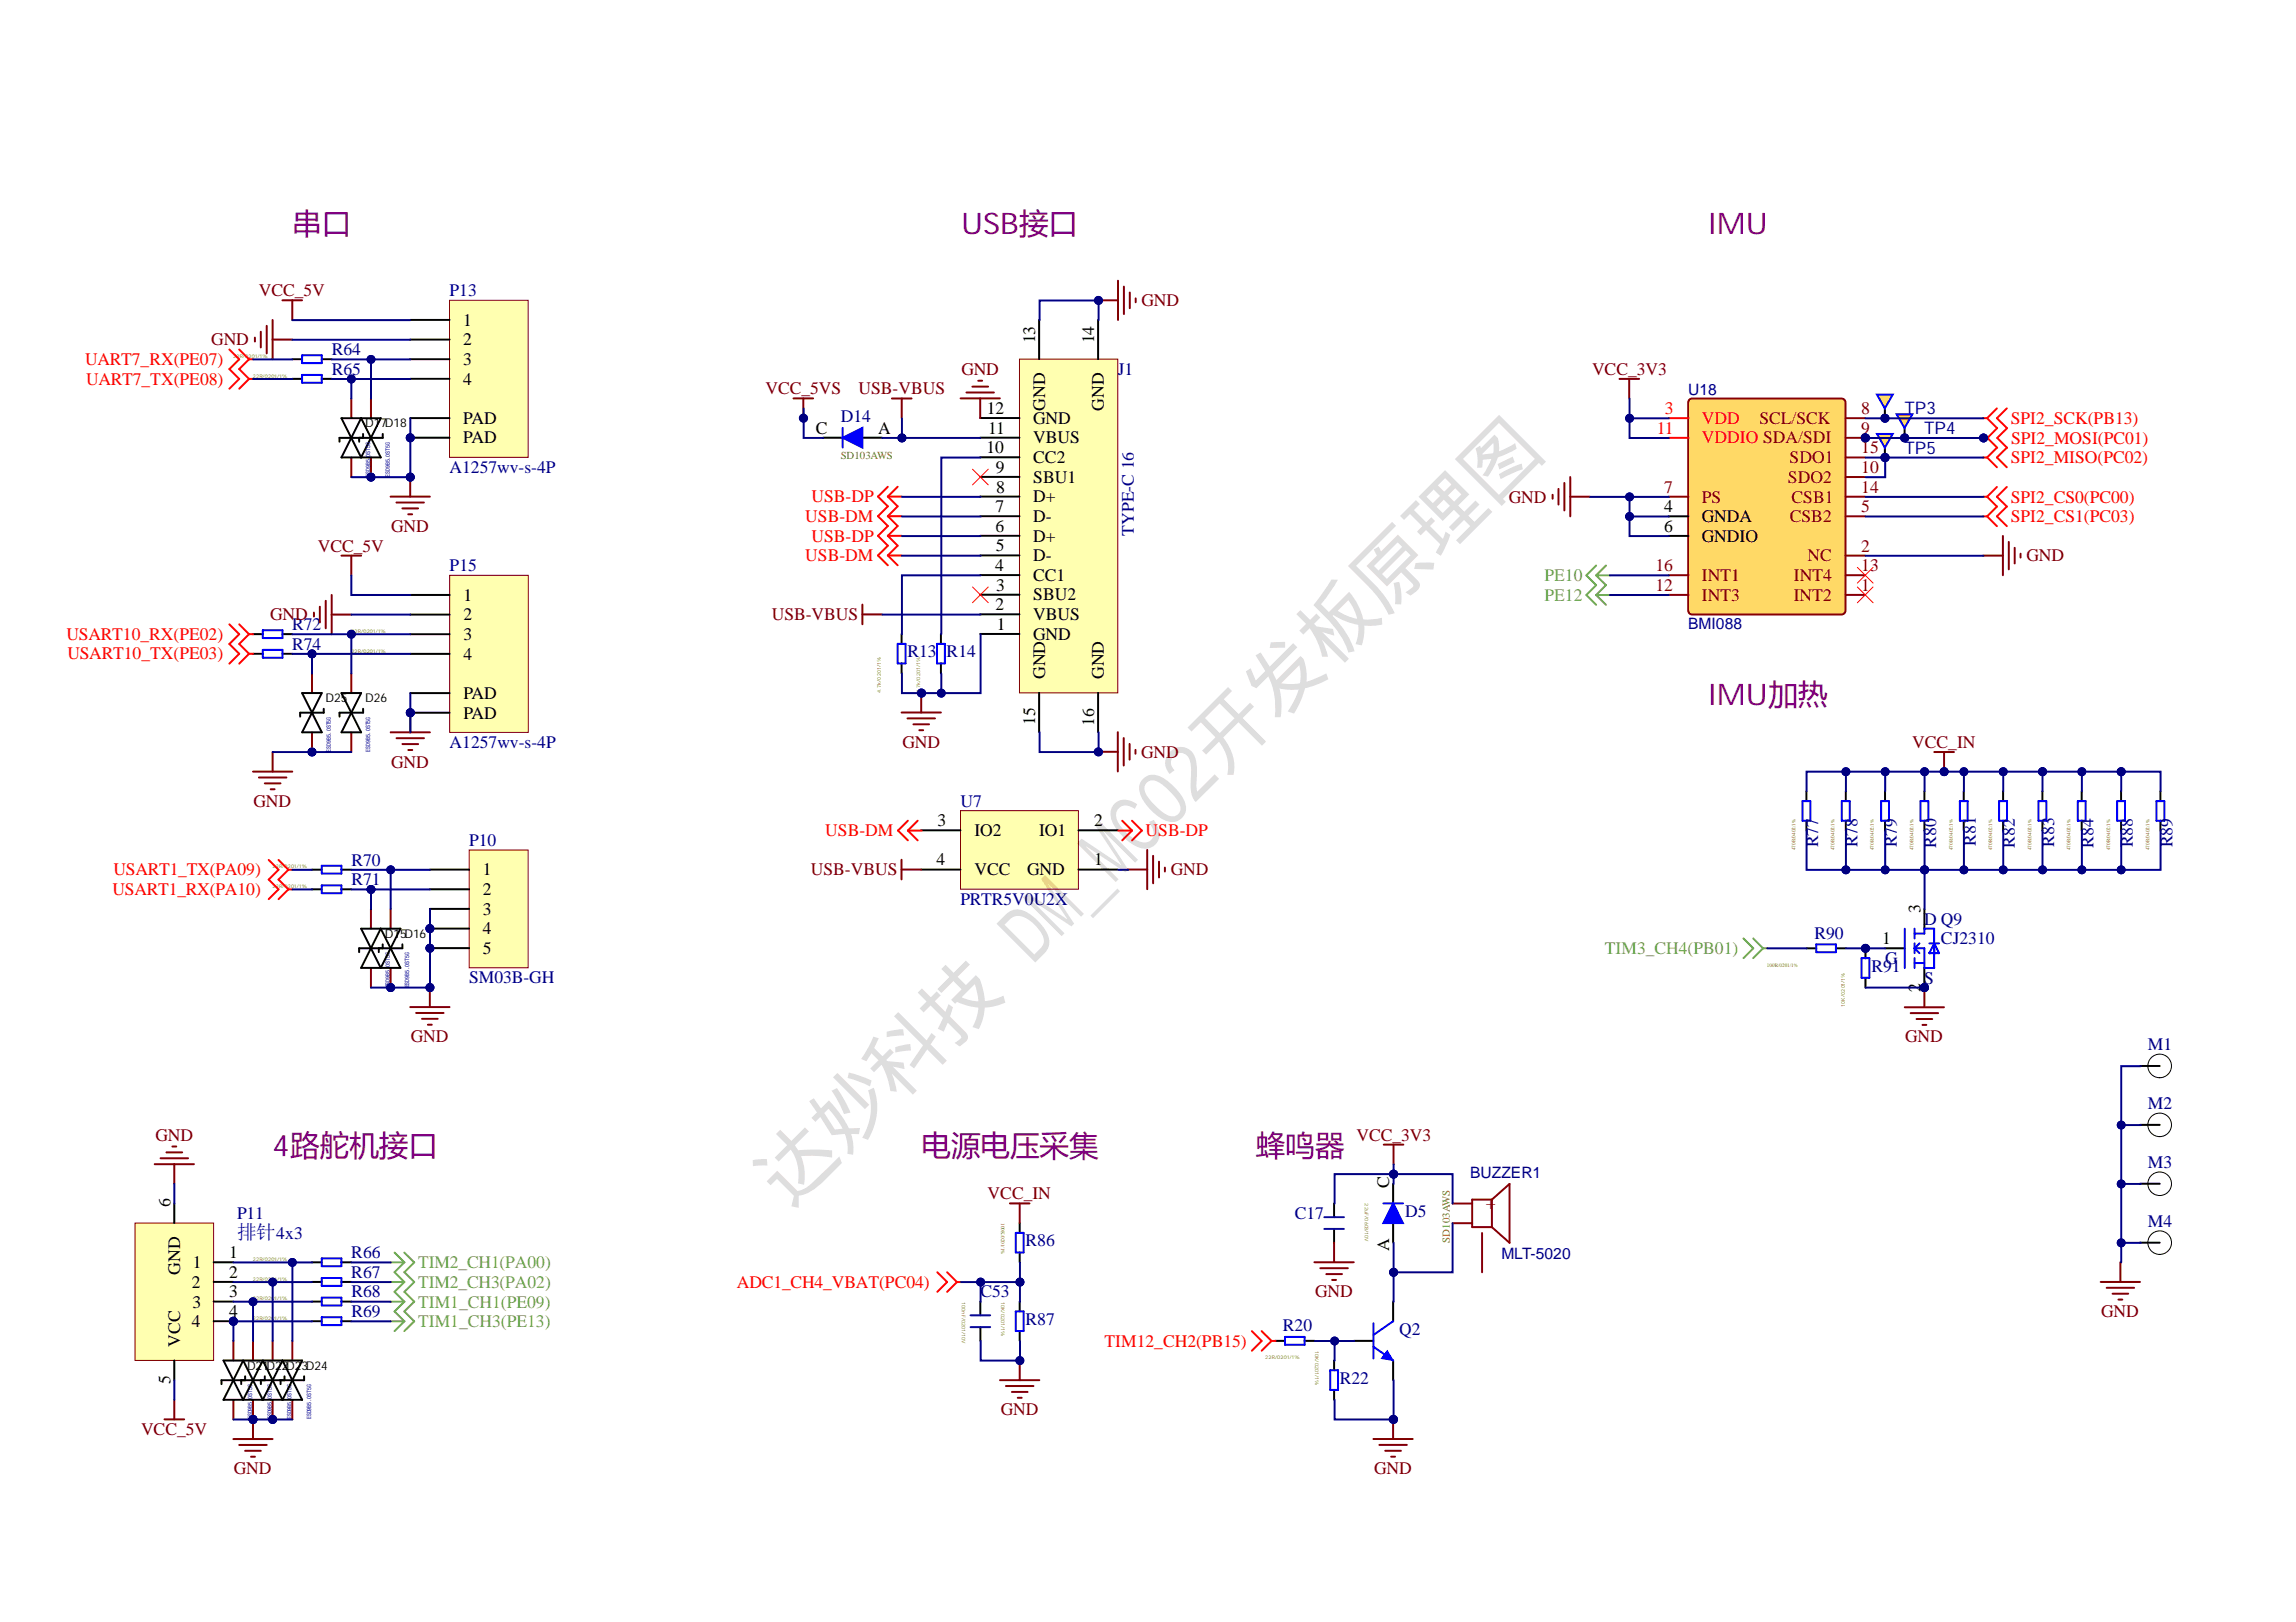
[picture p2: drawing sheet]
<svg xmlns="http://www.w3.org/2000/svg" width="297mm" height="210mm" viewBox="0 0 297 210" stroke-linecap="round" stroke-linejoin="round" font-family="sans-serif">
<defs><g id="words">
<text font-size="9.9" x="102.1" y="156.4" transform="rotate(-45 102.1 156.4)">达妙科技 DM_MC02开发板原理图</text>
<g font-size="3.8" fill="#800080">
<text x="37.8" y="30.2">串口</text>
<text x="124.3" y="30.2">USB接口</text>
<text x="221" y="30.2">IMU</text>
<text x="221" y="91.2">IMU加热</text>
<text x="35.3" y="149.7">4路舵机接口</text>
<text x="119.2" y="149.7">电源电压采集</text>
<text x="162.5" y="149.7">蜂鸣器</text>
</g>
<text font-size="2.5" fill="#000080" x="30.7" y="160.3">排针4x3</text>
<g font-size="2.3" fill="#800000">
<text x="33.5" y="38.4">VCC_5V</text>
<text x="147.7" y="39.6">GND</text>
<text x="27.3" y="44.7">GND</text>
<text x="99" y="51">VCC_5VS</text>
<text x="111.1" y="51">USB-VBUS</text>
<text x="124.4" y="48.5">GND</text>
<text x="206" y="48.5">VCC_3V3</text>
<text x="195.2" y="65">GND</text>
<text x="41.1" y="71.4">VCC_5V</text>
<text x="50.6" y="68.8">GND</text>
<text x="262.2" y="72.7">GND</text>
<text x="35" y="80.3">GND</text>
<text x="99.8" y="80.3">USB-VBUS</text>
<text x="50.6" y="99.3">GND</text>
<text x="116.8" y="96.8">GND</text>
<text x="147.6" y="98">GND</text>
<text x="247.4" y="96.8">VCC_IN</text>
<text x="32.8" y="104.4">GND</text>
<text x="104.9" y="113.3">USB-VBUS</text>
<text x="151.5" y="113.3">GND</text>
<text x="53.2" y="134.9">GND</text>
<text x="246.5" y="134.9">GND</text>
<text x="20.1" y="147.6">GND</text>
<text x="175.5" y="147.6">VCC_3V3</text>
<text x="127.8" y="155.2">VCC_IN</text>
<text x="170.2" y="167.9">GND</text>
<text x="271.9" y="170.5">GND</text>
<text x="18.2" y="185.7">VCC_5V</text>
<text x="129.5" y="183.2">GND</text>
<text x="30.3" y="190.8">GND</text>
<text x="177.8" y="190.8">GND</text>
</g>
<g font-size="2.3" fill="#000080">
<text x="58.2" y="38.4">P13</text>
<text x="42.9" y="46">R64</text>
<text x="42.9" y="48.5">R65</text>
<text x="144.6" y="48.5">J1</text>
<text x="108.8" y="54.6">D14</text>
<text x="58.2" y="61.2">A1257wv-s-4P</text>
<text x="146.7" y="69.3" transform="rotate(-90 146.7 69.3)">TYPE-C 16</text>
<text x="58.2" y="73.9">P15</text>
<text x="37.8" y="81.5">R72</text>
<text x="37.8" y="84.1">R74</text>
<text x="117.4" y="85.1">R13</text>
<text x="122.5" y="85.1">R14</text>
<text x="58.2" y="96.8">A1257wv-s-4P</text>
<text x="124.3" y="104.4">U7</text>
<text x="45.5" y="112">R70</text>
<text x="60.7" y="109.5">P10</text>
<text x="235.2" y="109.7" transform="rotate(-90 235.2 109.7)">R77</text>
<text x="240.3" y="109.7" transform="rotate(-90 240.3 109.7)">R78</text>
<text x="245.4" y="109.7" transform="rotate(-90 245.4 109.7)">R79</text>
<text x="250.5" y="109.7" transform="rotate(-90 250.5 109.7)">R80</text>
<text x="255.6" y="109.5" transform="rotate(-90 255.6 109.5)">R81</text>
<text x="260.7" y="109.7" transform="rotate(-90 260.7 109.7)">R82</text>
<text x="265.8" y="109.6" transform="rotate(-90 265.8 109.6)">R83</text>
<text x="270.8" y="109.7" transform="rotate(-90 270.8 109.7)">R84</text>
<text x="275.9" y="109.7" transform="rotate(-90 275.9 109.7)">R88</text>
<text x="281" y="109.7" transform="rotate(-90 281 109.7)">R89</text>
<text x="45.5" y="114.5">R71</text>
<text x="124.3" y="117.1">PRTR5V0U2X</text>
<text x="249" y="119.7">D Q9</text>
<text x="234.7" y="121.5">R90</text>
<text x="242.1" y="125.8">R91</text>
<text x="243.9" y="124.7">G</text>
<text x="251.1" y="122.2">CJ2310</text>
<text x="60.7" y="127.3">SM03B-GH</text>
<text x="249" y="127.3">S</text>
<text x="277.9" y="135.9">M1</text>
<text x="277.9" y="143.5">M2</text>
<text x="277.9" y="151.2">M3</text>
<text x="30.7" y="157.7">P11</text>
<text x="132.7" y="161.3">R86</text>
<text x="167.5" y="157.7">C17</text>
<text x="181.8" y="157.5">D5</text>
<text x="277.9" y="158.8">M4</text>
<text x="45.5" y="162.8">R66</text>
<text x="45.5" y="165.4">R67</text>
<text x="45.5" y="167.9">R68</text>
<text x="126.8" y="167.9">C53</text>
<text x="45.5" y="170.5">R69</text>
<text x="132.7" y="171.5">R87</text>
<text x="166" y="172.2">R20</text>
<text x="181" y="172.8">Q2</text>
<text x="173.3" y="179.1">R22</text>
</g>
<g font-size="2.3" fill="#f00">
<text x="11" y="47.3">UART7_RX(PE07)</text>
<text x="11.1" y="49.8">UART7_TX(PE08)</text>
<text x="215.4" y="53.6">3</text>
<text x="214.3" y="56.1">11</text>
<text x="220.2" y="54.9">VDD</text>
<text x="220.2" y="57.4">VDDIO SDA/SDI</text>
<text x="260.1" y="59.9">SPI2_MISO(PC02)</text>
<text x="260.1" y="54.9">SPI2_SCK(PB13)</text>
<text x="260.2" y="57.4">SPI2_MOSI(PC01)</text>
<text x="105" y="65">USB-DP</text>
<text x="260.1" y="65">SPI2_CS0(PC00)</text>
<text x="104.2" y="67.6">USB-DM</text>
<text x="105" y="70.1">USB-DP</text>
<text x="260.1" y="67.6">SPI2_CS1(PC03)</text>
<text x="104.2" y="72.6">USB-DM</text>
<text x="8.6" y="82.8">USART10_RX(PE02)</text>
<text x="8.7" y="85.3">USART10_TX(PE03)</text>
<text x="14.7" y="113.3">USART1_TX(PA09)</text>
<text x="106.8" y="108.2">USB-DM</text>
<text x="148.2" y="108.2">USB-DP</text>
<text x="14.6" y="115.9">USART1_RX(PA10)</text>
<text x="95.3" y="166.6">ADC1_CH4_VBAT(PC04)</text>
<text x="142.9" y="174.3">TIM12_CH2(PB15)</text>
</g>
<g font-size="2.3">
<text x="59.9" y="42.2">1</text>
<text x="59.9" y="44.7">2</text>
<text x="59.9" y="47.2">3</text>
<text x="133.9" y="44.4" transform="rotate(-90 133.9 44.4)">13</text>
<text x="141.5" y="44.4" transform="rotate(-90 141.5 44.4)">14</text>
<text x="59.9" y="49.8">4</text>
<text x="127.7" y="53.6">12</text>
<text x="135.2" y="53.1" transform="rotate(-90 135.2 53.1)">GND</text>
<text x="142.8" y="53.1" transform="rotate(-90 142.8 53.1)">GND</text>
<text x="59.9" y="54.8">PAD</text>
<text x="59.9" y="57.4">PAD</text>
<text x="105.6" y="56.1">C</text>
<text x="113.6" y="56.1">A</text>
<text x="127.6" y="58.6">10</text>
<text x="127.8" y="56.1">11</text>
<text x="133.7" y="59.9">CC2</text>
<text x="133.7" y="57.4">VBUS</text>
<text x="133.7" y="54.8">GND</text>
<text x="128.8" y="61.2">9</text>
<text x="128.9" y="63.8">8</text>
<text x="133.7" y="65">D+</text>
<text x="133.7" y="62.5">SBU1</text>
<text x="128.8" y="68.8">6</text>
<text x="128.8" y="66.3">7</text>
<text x="128.9" y="71.4">5</text>
<text x="133.7" y="70.1">D+</text>
<text x="133.7" y="67.6">D-</text>
<text x="215.3" y="66.3">4</text>
<text x="215.3" y="68.8">6</text>
<text x="220.2" y="67.6">GNDA</text>
<text x="220.2" y="70.1">GNDIO</text>
<text x="59.9" y="77.7">1</text>
<text x="128.8" y="73.9">4</text>
<text x="128.9" y="76.4">3</text>
<text x="133.7" y="77.7">SBU2</text>
<text x="133.7" y="75.2">CC1</text>
<text x="133.7" y="72.6">D-</text>
<text x="59.9" y="80.3">2</text>
<text x="59.9" y="82.8">3</text>
<text x="128.8" y="79">2</text>
<text x="129" y="81.5">1</text>
<text x="133.7" y="82.8">GND</text>
<text x="133.7" y="80.2">VBUS</text>
<text x="59.9" y="85.4">4</text>
<text x="135.2" y="87.9" transform="rotate(-90 135.2 87.9)">GND</text>
<text x="142.8" y="87.9" transform="rotate(-90 142.8 87.9)">GND</text>
<text x="59.9" y="90.5">PAD</text>
<text x="59.9" y="93">PAD</text>
<text x="133.9" y="93.9" transform="rotate(-90 133.9 93.9)">15</text>
<text x="141.5" y="93.9" transform="rotate(-90 141.5 93.9)">16</text>
<text x="121.3" y="106.9">3</text>
<text x="141.5" y="106.9">2</text>
<text x="62.5" y="113.3">1</text>
<text x="121.1" y="112">4</text>
<text x="126.1" y="108.2">IO2</text>
<text x="126.1" y="113.3">VCC</text>
<text x="132.9" y="113.3">GND</text>
<text x="134.4" y="108.2">IO1</text>
<text x="141.5" y="112">1</text>
<text x="62.5" y="115.9">2</text>
<text x="62.5" y="118.4">3</text>
<text x="248.4" y="118.2" transform="rotate(-90 248.4 118.2)">3</text>
<text x="62.5" y="120.9">4</text>
<text x="62.5" y="123.5">5</text>
<text x="243.5" y="122.2">1</text>
<text x="248.4" y="128.3" transform="rotate(-90 248.4 128.3)">2</text>
<text x="179.7" y="153.7" transform="rotate(-90 179.7 153.7)">C</text>
<text x="22" y="156.2" transform="rotate(-90 22 156.2)">6</text>
<text x="179.7" y="161.9" transform="rotate(-90 179.7 161.9)">A</text>
<text x="23.3" y="164.9" transform="rotate(-90 23.3 164.9)">GND</text>
<text x="24.8" y="166.6">2</text>
<text x="25" y="164.1">1</text>
<text x="29.7" y="162.8">1</text>
<text x="29.7" y="165.4">2</text>
<text x="29.7" y="167.9">3</text>
<text x="24.8" y="171.7">4</text>
<text x="24.9" y="169.2">3</text>
<text x="29.7" y="170.5">4</text>
<text x="22" y="179.1" transform="rotate(-90 22 179.1)">5</text>
<text x="23.3" y="174.3" transform="rotate(-90 23.3 174.3)">VCC</text>
</g>
<g font-size="2.3" fill="#800">
<text x="240.8" y="53.6">8</text>
<text x="227.6" y="54.9">SCL/SCK</text>
<text x="231.5" y="59.9">SDO1</text>
<text x="240.8" y="56.1">9</text>
<text x="240.8" y="58.7">15</text>
<text x="215.3" y="63.8">7</text>
<text x="220.2" y="65">PS</text>
<text x="231.3" y="62.5">SDO2</text>
<text x="231.8" y="65">CSB1</text>
<text x="240.8" y="61.2">10</text>
<text x="240.8" y="63.8">14</text>
<text x="231.6" y="67.6">CSB2</text>
<text x="240.8" y="71.4">2</text>
<text x="240.8" y="66.3">5</text>
<text x="214.2" y="76.5">12</text>
<text x="214.2" y="73.9">16</text>
<text x="220.2" y="77.7">INT3</text>
<text x="220.2" y="75.2">INT1</text>
<text x="232.1" y="77.7">INT2</text>
<text x="232.1" y="75.2">INT4</text>
<text x="233.8" y="72.7">NC</text>
<text x="240.8" y="76.5">1</text>
<text x="240.8" y="73.9">13</text>
<text x="192.2" y="156.5">+</text>
</g>
<g font-size="2.3" fill="#6aa84f">
<text x="199.8" y="77.7">PE12</text>
<text x="199.8" y="75.2">PE10</text>
<text x="207.6" y="123.5">TIM3_CH4(PB01)</text>
<text x="54.1" y="164.1">TIM2_CH1(PA00)</text>
<text x="54.1" y="166.6">TIM2_CH3(PA02)</text>
<text x="54.1" y="171.8">TIM1_CH3(PE13)</text>
<text x="54.1" y="169.2">TIM1_CH1(PE09)</text>
</g>
<g font-size="2.2" fill="#000080">
<text x="246.4" y="53.6">TP3</text>
<text x="246.4" y="58.7">TP5</text>
<text x="248.9" y="56.2">TP4</text>
</g>
<g font-size="2" fill="#000080">
<text x="218.4" y="51.1">U18</text>
<text x="218.4" y="81.4">BMI088</text>
<text x="190.2" y="152.5">BUZZER1</text>
<text x="194.3" y="162.9">MLT-5020</text>
</g>
<g font-size="1.6">
<text x="47.2" y="55.3">D17D18</text>
<text x="42.1" y="90.9">D25</text>
<text x="47.2" y="90.9">D26</text>
<text x="49.8" y="121.4">D15D16</text>
<text x="32" y="177.2">D21D22D23D24</text>
</g>
<g font-size="1.4" fill="#808000">
<text x="108.8" y="59.4">SD103AWS</text>
<text x="187.6" y="160.8" transform="rotate(-90 187.6 160.8)">SD103AWS</text>
</g>
<g font-size=".7" fill="#808000">
<text x="232.3" y="110" transform="rotate(-90 232.3 110)">470R/0402/1%</text>
<text x="237.4" y="110" transform="rotate(-90 237.4 110)">470R/0402/1%</text>
<text x="242.4" y="110" transform="rotate(-90 242.4 110)">470R/0402/1%</text>
<text x="247.6" y="110" transform="rotate(-90 247.6 110)">470R/0402/1%</text>
<text x="252.6" y="110" transform="rotate(-90 252.6 110)">470R/0402/1%</text>
<text x="257.7" y="110" transform="rotate(-90 257.7 110)">470R/0402/1%</text>
<text x="262.8" y="110" transform="rotate(-90 262.8 110)">470R/0402/1%</text>
<text x="267.9" y="110" transform="rotate(-90 267.9 110)">470R/0402/1%</text>
<text x="273" y="110" transform="rotate(-90 273 110)">470R/0402/1%</text>
<text x="278.1" y="110" transform="rotate(-90 278.1 110)">470R/0402/1%</text>
<text x="228.6" y="125.1">100R/0201/1%</text>
<text x="129.5" y="158.3" transform="rotate(90 129.5 158.3)">100K/0201/1%</text>
</g>
<g font-size=".6" fill="#808000">
<text x="30.2" y="46.4">22R/0201/1%</text>
<text x="32.7" y="48.9">22R/0201/1%</text>
<text x="45.5" y="81.9">22R/0201/1%</text>
<text x="45.5" y="84.5">22R/0201/1%</text>
<text x="114" y="89.7" transform="rotate(-90 114 89.7)">4.7k/0201/1%</text>
<text x="119" y="89.7" transform="rotate(-90 119 89.7)">4.7k/0201/1%</text>
<text x="35.3" y="112.4">22R/0201/1%</text>
<text x="35.3" y="114.9">22R/0201/1%</text>
<text x="238.7" y="130.3" transform="rotate(-90 238.7 130.3)">10K/0201/1%</text>
<text x="176.6" y="155.7" transform="rotate(90 176.6 155.7)">22uF/0603/10V</text>
<text x="32.7" y="163.2">22R/0201/1%</text>
<text x="32.7" y="165.7">22R/0201/1%</text>
<text x="32.7" y="168.3">22R/0201/1%</text>
<text x="32.7" y="170.8">22R/0201/1%</text>
<text x="124.4" y="168.5" transform="rotate(90 124.4 168.5)">100nF/0201/10V</text>
<text x="129.5" y="168.5" transform="rotate(90 129.5 168.5)">10K/0201/1%</text>
<text x="163.7" y="175.9">22R/0201/1%</text>
<text x="170.2" y="174.8" transform="rotate(90 170.2 174.8)">10K/0201/1%</text>
</g>
</g></defs>
<path d="M124.3 104.9h15.2v10.2h-15.2z" fill-rule="evenodd" fill="#ffffb0"/>
<path d="M124.3 104.9h15.2v10.2h-15.2z" fill="none" stroke="#800000" stroke-width=".13"/>
<path d="M119.2 107.4h5.1M119.2 112.5h5.1M139.5 112.5h5.1M139.5 107.4h5.1" fill="none" stroke="#000" stroke-width=".25"/>
<path d="M116.6 111.3v2.5M116.6 112.5h2.6M145.9 112.5h2.5M148.4 110v5.1M149.2 110.8v3.5M149.9 111.5v2M150.7 112.3v.5" fill="none" stroke="#800000" stroke-width=".25"/>
<path d="M131.9 46.5h12.7v43.2h-12.7z" fill-rule="evenodd" fill="#ffffb0"/>
<path d="M131.9 46.5h12.7v43.2h-12.7z" fill="none" stroke="#800000" stroke-width=".13"/>
<g fill="none" stroke="#000" stroke-width=".25">
<path d="M126.8 59.2h5.1M126.8 56.6h5.1M126.8 54.1h5.1M134.4 41.4v5.1M142.1 41.4v5.1M126.8 79.5h5.1M126.8 77h5.1M126.8 74.4h5.1M126.8 71.9h5.1M126.8 69.3h5.1M126.8 66.8h5.1M126.8 64.3h5.1"/>
<path d="M126.8 61.7h5.1M126.8 82h5.1M134.4 89.7v5M142.1 89.7v5"/>
</g>
<path d="M142.1 97.3h2.5M144.6 94.7v5.1M145.4 95.5v3.6M146.1 96.3v2M146.9 97v.5" fill="none" stroke="#800000" stroke-width=".25"/>
<circle cx="142.1" cy="97.3" r=".51" fill="#000080"/>
<circle cx="142.1" cy="97.3" r=".51" fill="none" stroke="#000080" stroke-width=".13"/>
<path d="M116.6 92.2h5.1M117.4 93h3.6M118.2 93.7h2M118.9 94.5h.5M119.2 89.7v2.5" fill="none" stroke="#800000" stroke-width=".25"/>
<circle cx="119.2" cy="89.7" r=".51" fill="#000080"/>
<circle cx="119.2" cy="89.7" r=".51" fill="none" stroke="#000080" stroke-width=".13"/>
<path d="M102.7 51.6h2.5M103.9 51.6v2.5M124.3 51.6h5.1M125 50.8h3.6M125.8 50h2M126.6 49.3h.5M126.8 51.6v2.5" fill="none" stroke="#800000" stroke-width=".25"/>
<path d="M114.9 66.8l1.2 1.3-1.2 1.2M114.9 66.8h1.7M114.9 69.3l1.2 1.3-1.2 1.3M114.9 64.3l1.2 1.2-1.2 1.3M114.9 63l-1.3 1.3 1.3 1.2-1.3 1.3 1.3 1.3-1.3 1.2 1.3 1.3-1.3 1.3 1.3 1.3M114.9 69.3h1.7M114.9 64.3h1.7M114.9 71.9l1.2 1.3M114.9 71.9h1.7M116.1 63l-1.2 1.3" fill="none" stroke="#f00" stroke-width=".25"/>
<circle cx="103.9" cy="54.1" r=".51" fill="#000080"/>
<circle cx="103.9" cy="54.1" r=".51" fill="none" stroke="#000080" stroke-width=".13"/>
<g fill="none" stroke="#000" stroke-width=".13">
<circle cx="279.4" cy="137.9" r="1.53"/>
<circle cx="279.4" cy="145.6" r="1.53"/>
<circle cx="279.4" cy="153.2" r="1.53"/>
<circle cx="279.4" cy="160.8" r="1.53"/>
</g>
<path d="M116.6 82v1.3M116.6 85.9v1.2M121.7 82v1.3M121.7 85.9v1.2M276.9 137.9h2.5M172.6 155.7v1.8M172.6 159v1.8M276.9 145.6h2.5M276.9 153.2h2.5M172.6 176.1v1.2M172.6 179.9v1.2M276.9 160.8h2.5" fill="none" stroke="#000" stroke-width=".25"/>
<g fill="none" stroke="#800000" stroke-width=".25">
<path d="M170 163.3h5.1M170.8 164.1h3.6M171.6 164.9h2M172.3 165.6h.5M172.6 160.8v2.5M271.8 165.9h5.1M272.5 166.7h3.6M273.3 167.4h2M274.1 168.2h.5M274.3 163.3v2.6M177.7 186.2h5.1M178.5 187h3.5"/>
<path d="M179.2 187.7h2M180 188.5h.5M180.2 183.7v2.5"/>
</g>
<path d="M116.1 83.3h1.1v2.6h-1.1zM121.2 83.3h1v2.6h-1zM172.1 177.3h1v2.6h-1z" fill="none" stroke="#00f" stroke-width=".25"/>
<path d="M171.3 159h2.6M171.3 157.5h2.6" fill="none" stroke="#0000bf" stroke-width=".25"/>
<circle cx="180.2" cy="183.7" r=".51" fill="#000080"/>
<circle cx="180.2" cy="183.7" r=".51" fill="none" stroke="#000080" stroke-width=".13"/>
<path d="M165 173.5h1.2M168.8 173.5h1.3" fill="none" stroke="#000" stroke-width=".25"/>
<path d="M166.2 173h2.6v1h-2.6z" fill="none" stroke="#00f" stroke-width=".25"/>
<circle cx="30.2" cy="171" r=".51" fill="#000080"/>
<circle cx="30.2" cy="171" r=".51" fill="none" stroke="#000080" stroke-width=".13"/>
<path d="M17.5 158.3h10.1v17.8h-10.1z" fill-rule="evenodd" fill="#ffffb0"/>
<path d="M17.5 158.3h10.1v17.8h-10.1z" fill="none" stroke="#800000" stroke-width=".13"/>
<path d="M27.6 163.3h2.6M27.6 165.9h2.6M27.6 168.4h2.6M27.6 171h2.6" fill="none" stroke="#000" stroke-width=".25"/>
<circle cx="30.2" cy="171" r=".51" fill="#000080"/>
<circle cx="30.2" cy="171" r=".51" fill="none" stroke="#000080" stroke-width=".13"/>
<path d="M22.5 155.7v2.6M22.5 176.1v2.5" fill="none" stroke="#000" stroke-width=".25"/>
<circle cx="55.6" cy="120.2" r=".51" fill="#000080"/>
<circle cx="55.6" cy="120.2" r=".51" fill="none" stroke="#000080" stroke-width=".13"/>
<circle cx="55.6" cy="122.7" r=".51" fill="#000080"/>
<circle cx="55.6" cy="122.7" r=".51" fill="none" stroke="#000080" stroke-width=".13"/>
<path d="M60.7 110h7.6v15.2h-7.6z" fill-rule="evenodd" fill="#ffffb0"/>
<path d="M60.7 110h7.6v15.2h-7.6z" fill="none" stroke="#800000" stroke-width=".13"/>
<path d="M55.6 112.5h5.1M55.6 115.1h5.1M55.6 117.6h5.1M55.6 120.2h5.1" fill="none" stroke="#000" stroke-width=".25"/>
<circle cx="55.6" cy="120.2" r=".51" fill="#000080"/>
<circle cx="55.6" cy="120.2" r=".51" fill="none" stroke="#000080" stroke-width=".13"/>
<path d="M55.6 122.7h5.1" fill="none" stroke="#000" stroke-width=".25"/>
<circle cx="55.6" cy="122.7" r=".51" fill="#000080"/>
<circle cx="55.6" cy="122.7" r=".51" fill="none" stroke="#000080" stroke-width=".13"/>
<path d="M53.1 130.3h5.1M53.8 131.1h3.6M54.6 131.8h2M55.4 132.6h.5M55.6 127.8v2.5" fill="none" stroke="#800000" stroke-width=".25"/>
<circle cx="55.6" cy="127.8" r=".51" fill="#000080"/>
<circle cx="55.6" cy="127.8" r=".51" fill="none" stroke="#000080" stroke-width=".13"/>
<path d="M175.1 173.5h2.6M180.2 168.4v2.6M180.2 176.1v2.5" fill="none" stroke="#000" stroke-width=".25"/>
<path d="M177.7 174.3l2.5 1.8M177.7 171.2v4.6M180.2 171l-2.5 1.8" fill="none" stroke="#00f" stroke-width=".25"/>
<path d="M179.5 174.8l.7 1.3-1.5-.3z" fill="#00f"/>
<path d="M179.5 174.8l.7 1.3-1.5-.3z" fill="none" stroke="#00f" stroke-width=".13"/>
<path d="M180.2 158.3v2.5M180.2 153.2v2.5" fill="none" stroke="#000" stroke-width=".25"/>
<path d="M179 155.7h2.5" fill="none" stroke="#00f" stroke-width=".25"/>
<path d="M180.2 155.7l1.3 2.6h-2.5z" fill="#00f"/>
<path d="M109 55.4v2.5M180.2 155.7l1.3 2.6h-2.5z" fill="none" stroke="#00f" stroke-width=".25"/>
<path d="M106.5 56.6h2.5M111.6 56.6h2.5" fill="none" stroke="#000" stroke-width=".25"/>
<path d="M109 56.6l2.6-1.2v2.5z" fill="#00f"/>
<path d="M109 56.6l2.6-1.2v2.5zM41.6 162.8h2.6v1.1h-2.6zM41.6 165.4h2.6v1h-2.6zM41.6 167.9h2.6v1h-2.6zM41.6 170.5h2.6v1h-2.6z" fill="none" stroke="#00f" stroke-width=".25"/>
<path d="M40.4 163.4h1.2M40.4 165.9h1.2M40.4 168.4h1.2M40.4 171h1.2M44.2 163.4h1.2M44.2 165.9h1.2M44.2 168.4h1.2M44.2 171h1.2" fill="none" stroke="#000" stroke-width=".25"/>
<circle cx="53.1" cy="56.6" r=".51" fill="#000080"/>
<circle cx="53.1" cy="56.6" r=".51" fill="none" stroke="#000080" stroke-width=".13"/>
<path d="M58.2 38.9h10.1v20.3h-10.1z" fill-rule="evenodd" fill="#ffffb0"/>
<path d="M58.2 38.9h10.1v20.3h-10.1z" fill="none" stroke="#800000" stroke-width=".13"/>
<path d="M53.1 41.4h5.1M53.1 43.9h5.1M53.1 46.5h5.1M53.1 49h5.1M53.1 54.1h5.1M53.1 56.6h5.1" fill="none" stroke="#000" stroke-width=".25"/>
<circle cx="53.1" cy="56.6" r=".51" fill="#000080"/>
<circle cx="53.1" cy="56.6" r=".51" fill="none" stroke="#000080" stroke-width=".13"/>
<path d="M40.4 112.5h1.2M40.4 115.1h1.2M44.2 112.5h1.2M44.2 115.1h1.2" fill="none" stroke="#000" stroke-width=".25"/>
<path d="M41.6 112h2.6v1h-2.6zM41.6 114.6h2.6v1h-2.6z" fill="none" stroke="#00f" stroke-width=".25"/>
<path d="M50.5 64.3h5.1M51.3 65h3.6M52.1 65.8h2M52.8 66.6h.5M53.1 61.7v2.6M111.6 78.2v2.6M111.6 79.5h2.5" fill="none" stroke="#800000" stroke-width=".25"/>
<circle cx="53.1" cy="61.7" r=".51" fill="#000080"/>
<circle cx="53.1" cy="61.7" r=".51" fill="none" stroke="#000080" stroke-width=".13"/>
<path d="M36.5 38.9h2.6M37.8 38.9v2.5M33 43.7v.5M33.7 42.9v2.1M34.5 42.2v3.5M35.3 41.4v5.1M35.3 43.9h2.5M129.4 178.6h5.1M130.1 179.4h3.6M131.9 176.1v2.5M130.9 180.1h2M131.7 180.9h.5" fill="none" stroke="#800000" stroke-width=".25"/>
<path d="M37.8 46.5h1.3M37.8 49h1.3M41.6 46.5h1.3M41.6 49h1.3M131.9 168.4v1.3M131.9 172.3v1.2" fill="none" stroke="#000" stroke-width=".25"/>
<path d="M39.1 46h2.5v1h-2.5zM39.1 48.5h2.5v1h-2.5zM131.4 169.7h1v2.5h-1z" fill="none" stroke="#00f" stroke-width=".25"/>
<circle cx="131.9" cy="176.1" r=".51" fill="#000080"/>
<circle cx="131.9" cy="176.1" r=".51" fill="none" stroke="#000080" stroke-width=".13"/>
<path d="M131.9 158.3v1.2M126.8 168.4v1.8M126.8 171.7v1.8M131.9 162.1v1.3" fill="none" stroke="#000" stroke-width=".25"/>
<path d="M125.6 171.7h2.5M125.6 170.2h2.5" fill="none" stroke="#0000bf" stroke-width=".25"/>
<path d="M131.4 159.5h1v2.6h-1z" fill="none" stroke="#00f" stroke-width=".25"/>
<g fill="none" stroke="#800000" stroke-width=".25">
<path d="M20 150.7h5.1M20.8 149.9h3.5M21.5 149.1h2.1M22.3 148.4h.5M22.5 150.7v2.5M130.6 155.7h2.6M131.9 155.7v2.6M21.3 183.7h2.5M22.5 181.1v2.6M30.2 186.2h5.1M31 187h3.5M31.7 187.8h2"/>
<path d="M32.5 188.5h.5M32.7 183.7v2.5"/>
</g>
<circle cx="32.7" cy="183.7" r=".51" fill="#000080"/>
<circle cx="32.7" cy="183.7" r=".51" fill="none" stroke="#000080" stroke-width=".13"/>
<path d="M142.1 38.9h2.5M144.6 36.3v5.1M145.4 37.1v3.5M146.2 37.9v2M146.9 38.6v.5" fill="none" stroke="#800000" stroke-width=".25"/>
<circle cx="142.1" cy="38.9" r=".51" fill="#000080"/>
<circle cx="142.1" cy="38.9" r=".51" fill="none" stroke="#000080" stroke-width=".13"/>
<path d="M125.8 60.7l2.1 2M125.8 76l2.1 2M127.9 60.7l-2.1 2M127.9 76l-2.1 2" fill="none" stroke="#f00" stroke-width=".13"/>
<path d="M115.4 51.6h2.5M116.7 51.6v2.5" fill="none" stroke="#800000" stroke-width=".25"/>
<circle cx="241.3" cy="56.7" r=".51" fill="#000080"/>
<circle cx="241.3" cy="56.7" r=".51" fill="none" stroke="#000080" stroke-width=".13"/>
<path d="M218.5 51.8l.2-.2h.2h19.3h.3l.2 .2 .1 .3v26.9l-.1 .3-.2 .2h-.3h-19.3h-.2l-.2-.2-.1-.3v-26.9z" fill="#ffd966"/>
<path d="M218.5 51.8l.2-.2h.2h19.3h.3l.2 .2 .1 .3v26.9l-.1 .3-.2 .2h-.3h-19.3h-.2l-.2-.2-.1-.3v-26.9zM238.8 54.1h2.5M238.8 56.7h2.5M215.9 64.3h2.5M238.8 77h2.5M238.8 71.9h2.5M238.8 66.8h2.5" fill="none" stroke="#800" stroke-width=".25"/>
<path d="M215.9 54.1h2.5" fill="none" stroke="#f00" stroke-width=".25"/>
<path d="M215.9 66.8h2.5M215.9 69.4h2.5" fill="none" stroke="#000" stroke-width=".25"/>
<circle cx="241.3" cy="56.7" r=".51" fill="#000080"/>
<circle cx="241.3" cy="56.7" r=".51" fill="none" stroke="#000080" stroke-width=".13"/>
<path d="M238.8 59.2h2.5M215.9 77h2.5M215.9 74.4h2.5M238.8 61.7h2.5M238.8 74.4h2.5M238.8 64.3h2.5" fill="none" stroke="#800" stroke-width=".25"/>
<path d="M215.9 56.7h2.5" fill="none" stroke="#f00" stroke-width=".25"/>
<path d="M209.5 49h2.6M210.8 49v2.6M200.9 64v.5M201.6 63.3v2M202.4 62.5v3.6M203.1 61.7v5.1M203.1 64.3h2.6" fill="none" stroke="#800000" stroke-width=".25"/>
<path d="M240.3 73.4l2 2.1M240.3 76l2 2M242.3 73.4l-2 2.1M242.3 76l-2 2" fill="none" stroke="#f00" stroke-width=".13"/>
<circle cx="243.8" cy="54.1" r=".51" fill="#000080"/>
<circle cx="243.8" cy="54.1" r=".51" fill="none" stroke="#000080" stroke-width=".13"/>
<path d="M243.8 51.6v2.5" fill="none" stroke="#000" stroke-width=".25"/>
<circle cx="243.8" cy="54.1" r=".51" fill="#000080"/>
<circle cx="243.8" cy="54.1" r=".51" fill="none" stroke="#000080" stroke-width=".13"/>
<path d="M242.8 51.1h2.1l-1.1 1.7z" fill="#fdf101"/>
<path d="M242.8 51.1h2.1l-1.1 1.7z" fill="none" stroke="#00f" stroke-width=".25"/>
<circle cx="246.4" cy="56.7" r=".51" fill="#000080"/>
<circle cx="246.4" cy="56.7" r=".51" fill="none" stroke="#000080" stroke-width=".13"/>
<path d="M246.4 54.1v2.6" fill="none" stroke="#000" stroke-width=".25"/>
<circle cx="246.4" cy="56.7" r=".51" fill="#000080"/>
<circle cx="246.4" cy="56.7" r=".51" fill="none" stroke="#000080" stroke-width=".13"/>
<path d="M245.4 53.6h2l-1 1.8z" fill="#fdf101"/>
<path d="M245.4 53.6h2l-1 1.8z" fill="none" stroke="#00f" stroke-width=".25"/>
<circle cx="243.8" cy="59.2" r=".51" fill="#000080"/>
<circle cx="243.8" cy="59.2" r=".51" fill="none" stroke="#000080" stroke-width=".13"/>
<path d="M243.8 56.7v2.5" fill="none" stroke="#000" stroke-width=".25"/>
<circle cx="243.8" cy="59.2" r=".51" fill="#000080"/>
<circle cx="243.8" cy="59.2" r=".51" fill="none" stroke="#000080" stroke-width=".13"/>
<path d="M242.8 56.2h2.1l-1.1 1.7z" fill="#fdf101"/>
<path d="M242.8 56.2h2.1l-1.1 1.7z" fill="none" stroke="#00f" stroke-width=".25"/>
<path d="M256.6 71.9h2.5M259.1 69.4v5M259.9 70.1v3.6M260.6 70.9v2M261.4 71.7v.5" fill="none" stroke="#800000" stroke-width=".25"/>
<g fill="none" stroke="#f00" stroke-width=".25">
<path d="M256.6 59.2h.5M256.6 54.1h.5M257.1 59.2l1.2 1.3M257.1 54.1l1.2 1.3M258.3 57.9l-1.2 1.3M258.3 52.8l-1.2 1.3M259.6 57.9l-1.3 1.3 1.3 1.3M259.6 52.8l-1.3 1.3 1.3 1.3M256.6 64.3h.5M256.6 66.8h.5M257.1 64.3l1.2 1.3-1.2 1.2M257.1 66.8l1.2 1.3"/>
<path d="M258.3 63l-1.2 1.3M259.6 63l-1.3 1.3 1.3 1.3-1.3 1.2 1.3 1.3M34.8 111.3l1.2 1.3-1.2 1.2 1.2 1.3-1.2 1.3M36 111.3l1.3 1.3M37.3 115.1l-1.3 1.3M37.3 112.6l-1.3 1.2 1.3 1.3M37.3 115.1h.5M37.3 112.6h.5"/>
</g>
<path d="M48 117.6v2.6M48 125.3v2.5" fill="none" stroke="#800" stroke-width=".25"/>
<path d="M46.7 120.2h2.6l-2.6 5.1h2.6zM49.5 122.2v.5h-3v.5" fill="none" stroke="#000" stroke-width=".25"/>
<circle cx="50.5" cy="127.8" r=".51" fill="#000080"/>
<circle cx="50.5" cy="127.8" r=".51" fill="none" stroke="#000080" stroke-width=".13"/>
<path d="M50.5 117.6v2.6M50.5 125.3v2.5" fill="none" stroke="#800" stroke-width=".25"/>
<circle cx="50.5" cy="127.8" r=".51" fill="#000080"/>
<circle cx="50.5" cy="127.8" r=".51" fill="none" stroke="#000080" stroke-width=".13"/>
<path d="M49.3 120.2l2.5 5.1h-2.5l2.5-5.1zM52.1 122.2v.5h-3.1v.5M28.9 176.1h2.6l-1.3 2.5zM30.2 178.6l1.3 2.6h-2.6zM31.7 178.1v.5h-3v.5" fill="none" stroke="#000" stroke-width=".25"/>
<path d="M29.7 45.2l1.2 1.3-1.2 1.3 1.2 1.2-1.2 1.3M30.9 45.2l1.3 1.3M32.2 49l-1.3 1.3M32.2 46.5l-1.3 1.3 1.3 1.2M32.2 49h.5M32.2 46.5h.5" fill="none" stroke="#f00" stroke-width=".25"/>
<path d="M30.2 173.5v2.6M30.2 181.2v2.5" fill="none" stroke="#800" stroke-width=".25"/>
<circle cx="32.7" cy="183.7" r=".51" fill="#000080"/>
<circle cx="32.7" cy="183.7" r=".51" fill="none" stroke="#000080" stroke-width=".13"/>
<path d="M32.7 173.5v2.6M32.7 181.2v2.5" fill="none" stroke="#800" stroke-width=".25"/>
<circle cx="32.7" cy="183.7" r=".51" fill="#000080"/>
<circle cx="32.7" cy="183.7" r=".51" fill="none" stroke="#000080" stroke-width=".13"/>
<path d="M31.5 176.1h2.5l-2.5 5.1h2.5zM34.3 178.1v.5h-3.1v.5" fill="none" stroke="#000" stroke-width=".25"/>
<circle cx="35.3" cy="183.7" r=".51" fill="#000080"/>
<circle cx="35.3" cy="183.7" r=".51" fill="none" stroke="#000080" stroke-width=".13"/>
<path d="M35.3 173.5v2.6M35.3 181.2v2.5" fill="none" stroke="#800" stroke-width=".25"/>
<circle cx="35.3" cy="183.7" r=".51" fill="#000080"/>
<circle cx="35.3" cy="183.7" r=".51" fill="none" stroke="#000080" stroke-width=".13"/>
<path d="M34 176.1h5.1l-2.5 5.1zM36.3 178.6v.5M36.6 176.1l2.5 5.1h-5.1zM36.8 178.1v.5M39.3 178.1v.5h-5.6v.5" fill="none" stroke="#000" stroke-width=".25"/>
<path d="M37.8 173.5v2.6M37.8 181.2v2.5" fill="none" stroke="#800" stroke-width=".25"/>
<circle cx="48" cy="61.7" r=".51" fill="#000080"/>
<circle cx="48" cy="61.7" r=".51" fill="none" stroke="#000080" stroke-width=".13"/>
<path d="M48 51.6v2.5M48 59.2v2.5" fill="none" stroke="#800" stroke-width=".25"/>
<circle cx="48" cy="61.7" r=".51" fill="#000080"/>
<circle cx="48" cy="61.7" r=".51" fill="none" stroke="#000080" stroke-width=".13"/>
<path d="M44.2 54.1h5.1l-2.6 5.1zM46.5 56.7v.5M46.7 54.1l2.6 5.1h-5.1zM47 56.2v.5M49.5 56.2v.5h-5.6v.5" fill="none" stroke="#000" stroke-width=".25"/>
<path d="M45.4 51.6v2.5M45.4 59.2v2.5" fill="none" stroke="#800" stroke-width=".25"/>
<g fill="none" stroke="#6aa84f" stroke-width=".25">
<path d="M225.6 121.4l1.2 1.3-1.2 1.3M226.8 121.4l1.3 1.3M228.1 122.7l-1.3 1.3M228.1 122.7h.5M50.5 163.4h1.8M50.5 165.9h1.8M50.5 171h1.8M50.5 168.4h1.8M51 162.1l1.3 1.3M52.3 163.4l-1.3 1.2 1.3 1.3M52.3 162.1l1.3 1.3-1.3 1.2 1.3 1.3-1.3 1.3 1.3 1.2-1.3 1.3 1.3 1.3-1.3 1.3M52.3 165.9l-1.3 1.3 1.3 1.2"/>
<path d="M52.3 171l-1.3 1.3M52.3 168.4l-1.3 1.3 1.3 1.3"/>
</g>
<path d="M162 172.3l1.2 1.2-1.2 1.3M163.2 172.3l1.3 1.2M164.5 173.5l-1.3 1.3M164.5 173.5h.5" fill="none" stroke="#f00" stroke-width=".25"/>
<path d="M44.2 71.9h2.5M45.4 71.9v2.5M50.5 94.8h5.1M51.3 95.5h3.6M52.1 96.3h2M52.8 97.1h.5M53.1 92.2v2.6" fill="none" stroke="#800000" stroke-width=".25"/>
<circle cx="53.1" cy="92.2" r=".51" fill="#000080"/>
<circle cx="53.1" cy="92.2" r=".51" fill="none" stroke="#000080" stroke-width=".13"/>
<path d="M32.7 82.1h1.3M32.7 84.6h1.3M36.5 82.1h1.3M36.5 84.6h1.3M44.2 89.7h2.5l-2.5 5.1h2.5zM47 91.7v.5h-3.1v.5" fill="none" stroke="#000" stroke-width=".25"/>
<path d="M34 81.6h2.5v1h-2.5zM34 84.1h2.5v1h-2.5z" fill="none" stroke="#00f" stroke-width=".25"/>
<path d="M45.4 87.2v2.5M45.4 94.8v2.5" fill="none" stroke="#800" stroke-width=".25"/>
<circle cx="40.4" cy="97.3" r=".51" fill="#000080"/>
<circle cx="40.4" cy="97.3" r=".51" fill="none" stroke="#000080" stroke-width=".13"/>
<path d="M40.4 87.2v2.5M40.4 94.8v2.5" fill="none" stroke="#800" stroke-width=".25"/>
<circle cx="40.4" cy="97.3" r=".51" fill="#000080"/>
<circle cx="40.4" cy="97.3" r=".51" fill="none" stroke="#000080" stroke-width=".13"/>
<path d="M39.1 89.7h2.5l-1.2 2.5zM40.4 92.2l1.2 2.6h-2.5zM41.9 91.7v.5h-3.1v.5" fill="none" stroke="#000" stroke-width=".25"/>
<path d="M32.7 99.9h5.1M35.3 97.3v2.6M33.5 100.6h3.6M34.3 101.4h2M35 102.1h.5" fill="none" stroke="#800000" stroke-width=".25"/>
<path d="M29.7 80.8l1.2 1.3-1.2 1.2 1.2 1.3-1.2 1.3M30.9 80.8l1.3 1.3M32.2 84.6l-1.3 1.3M32.2 82.1l-1.3 1.2 1.3 1.3M32.2 84.6h.5M32.2 82.1h.5" fill="none" stroke="#f00" stroke-width=".25"/>
<circle cx="249" cy="127.8" r=".51" fill="#000080"/>
<circle cx="249" cy="127.8" r=".51" fill="none" stroke="#000080" stroke-width=".13"/>
<path d="M243.9 122.7h2.5M249 125.3v2.5" fill="none" stroke="#000" stroke-width=".25"/>
<path d="M246.4 120.2v5.1M247.7 120.2v1.2M247.7 122.1v1.3M247.7 124v1.3M247.7 122.7h1.3v2.6" fill="none" stroke="#00f" stroke-width=".25"/>
<circle cx="249" cy="127.8" r=".51" fill="#000080"/>
<circle cx="249" cy="127.8" r=".51" fill="none" stroke="#000080" stroke-width=".13"/>
<path d="M247.7 124.6h1.3M248.3 122.1l-.6 .6 .6 .7M249 120.2v.6h-1.3M249 120.2h1.2v5.1h-1.2M249.6 122.1h1.3M250.2 122.1l.7 1.3h-1.3z" fill="none" stroke="#00f" stroke-width=".25"/>
<path d="M249 117.6v2.6" fill="none" stroke="#000" stroke-width=".25"/>
<path d="M246.4 130.3h5.1M247.2 131.1h3.5M247.9 131.9h2.1M248.7 132.6h.5M249 127.8v2.5" fill="none" stroke="#800000" stroke-width=".25"/>
<circle cx="249" cy="127.8" r=".51" fill="#000080"/>
<circle cx="249" cy="127.8" r=".51" fill="none" stroke="#000080" stroke-width=".13"/>
<g fill="none" stroke="#000" stroke-width=".25">
<path d="M233.7 102.4v1.3M233.7 106.2v1.3M238.8 102.4v1.3M238.8 106.2v1.3M243.9 102.4v1.3M243.9 106.2v1.3M249 102.4v1.3M249 106.2v1.3M254.1 102.4v1.3M254.1 106.2v1.3M259.1 102.4v1.3M259.1 106.2v1.3"/>
<path d="M264.2 102.4v1.3M264.2 106.2v1.3M269.3 102.4v1.3M269.3 106.2v1.3M233.7 122.7h1.3M237.5 122.7h1.3"/>
</g>
<path d="M233.2 103.7h1v2.5h-1zM238.3 103.7h1v2.5h-1zM243.4 103.7h1v2.5h-1zM248.5 103.7h1v2.5h-1zM253.5 103.7h1.1v2.5h-1.1zM258.6 103.7h1.1v2.5h-1.1zM263.7 103.7h1v2.5h-1zM268.8 103.7h1v2.5h-1zM235 122.2h2.5v1h-2.5z" fill="none" stroke="#00f" stroke-width=".25"/>
<path d="M250.2 97.3h2.6M251.5 97.3v2.6" fill="none" stroke="#800000" stroke-width=".25"/>
<circle cx="251.5" cy="99.9" r=".51" fill="#000080"/>
<circle cx="251.5" cy="99.9" r=".51" fill="none" stroke="#000080" stroke-width=".13"/>
<path d="M274.4 102.4v1.3M274.4 106.2v1.3M279.5 102.4v1.3M279.5 106.2v1.3" fill="none" stroke="#000" stroke-width=".25"/>
<path d="M273.9 103.7h1v2.5h-1zM279 103.7h1v2.5h-1z" fill="none" stroke="#00f" stroke-width=".25"/>
<circle cx="241.3" cy="122.7" r=".51" fill="#000080"/>
<circle cx="241.3" cy="122.7" r=".51" fill="none" stroke="#000080" stroke-width=".13"/>
<path d="M241.3 122.7v1.3" fill="none" stroke="#000" stroke-width=".25"/>
<circle cx="241.3" cy="122.7" r=".51" fill="#000080"/>
<circle cx="241.3" cy="122.7" r=".51" fill="none" stroke="#000080" stroke-width=".13"/>
<path d="M241.3 126.5v1.3" fill="none" stroke="#000" stroke-width=".25"/>
<path d="M240.8 124h1v2.5h-1z" fill="none" stroke="#00f" stroke-width=".25"/>
<path d="M40.6 79.3v.5M41.4 78.5v2M42.1 77.8v3.5M42.9 77v5.1M42.9 79.5h2.5M179 148.1h2.6M180.3 148.1v2.6" fill="none" stroke="#800000" stroke-width=".25"/>
<path d="M121.3 164.6l1.2 1.3-1.2 1.3M122.5 164.6l1.3 1.3M123.8 165.9l-1.3 1.3M123.8 165.9h.5" fill="none" stroke="#f00" stroke-width=".25"/>
<path d="M187.9 155.7h2.6M187.9 158.3h2.6M191.7 159.6v5M193 155.2l2.3-2v7.6l-2.3-2M193 155.2v3.6M193 155.2h-2.5v3.6h2.5" fill="none" stroke="#800" stroke-width=".25"/>
<circle cx="53.1" cy="92.2" r=".51" fill="#000080"/>
<circle cx="53.1" cy="92.2" r=".51" fill="none" stroke="#000080" stroke-width=".13"/>
<path d="M58.2 74.5h10.1v20.3h-10.1z" fill-rule="evenodd" fill="#ffffb0"/>
<path d="M58.2 74.5h10.1v20.3h-10.1z" fill="none" stroke="#800000" stroke-width=".13"/>
<path d="M53.1 77h5.1M53.1 79.5h5.1M53.1 82.1h5.1M53.1 84.6h5.1M53.1 89.7h5.1M53.1 92.2h5.1" fill="none" stroke="#000" stroke-width=".25"/>
<circle cx="53.1" cy="92.2" r=".51" fill="#000080"/>
<circle cx="53.1" cy="92.2" r=".51" fill="none" stroke="#000080" stroke-width=".13"/>
<path d="M256.6 56.7h.5M257.1 56.7l1.3 1.2M258.4 55.4l-1.3 1.3M259.7 55.4l-1.3 1.3 1.3 1.2" fill="none" stroke="#f00" stroke-width=".25"/>
<circle cx="256.6" cy="56.7" r=".51" fill="#000080"/>
<circle cx="256.6" cy="56.7" r=".51" fill="none" stroke="#000080" stroke-width=".13"/>
<path d="M206.5 77l1.3 1.3M206.5 74.5l1.3 1.2-1.3 1.3M206.5 73.2l-1.3 1.3 1.3 1.2-1.3 1.3 1.3 1.3M206.5 77h1.8M206.5 74.5h1.8M207.8 73.2l-1.3 1.3" fill="none" stroke="#6aa84f" stroke-width=".25"/>
<path d="M117.5 107.5l1.2 1.3M117.5 106.2l-1.3 1.3 1.3 1.3M117.5 107.5h1.7M118.7 106.2l-1.2 1.3M144.7 107.5h1.8M145.2 106.2l1.3 1.3M146.5 107.5l-1.3 1.3M146.5 106.2l1.2 1.3-1.2 1.3" fill="none" stroke="#f00" stroke-width=".25"/>
<path d="M274.4 160.8h2.6" fill="none" stroke="#000080" stroke-width=".25"/>
<circle cx="274.4" cy="160.8" r=".51" fill="#000080"/>
<circle cx="274.4" cy="160.8" r=".51" fill="none" stroke="#000080" stroke-width=".13"/>
<path d="M274.4 153.2h2.6" fill="none" stroke="#000080" stroke-width=".25"/>
<circle cx="274.4" cy="153.2" r=".51" fill="#000080"/>
<circle cx="274.4" cy="153.2" r=".51" fill="none" stroke="#000080" stroke-width=".13"/>
<path d="M274.4 145.6h2.6" fill="none" stroke="#000080" stroke-width=".25"/>
<circle cx="274.4" cy="145.6" r=".51" fill="#000080"/>
<circle cx="274.4" cy="145.6" r=".51" fill="none" stroke="#000080" stroke-width=".13"/>
<path d="M116.7 56.7h10.2M116.7 71.9h10.2M116.7 69.4h10.2M116.7 66.8h10.2M116.7 64.3h10.2M144.7 112.6h1.2" fill="none" stroke="#000080" stroke-width=".25"/>
<circle cx="116.7" cy="56.7" r=".51" fill="#000080"/>
<circle cx="116.7" cy="56.7" r=".51" fill="none" stroke="#000080" stroke-width=".13"/>
<path d="M126.9 74.5h-10.2v7.6M116.7 87.2v2.5h2.5" fill="none" stroke="#000080" stroke-width=".25"/>
<circle cx="119.2" cy="89.7" r=".51" fill="#000080"/>
<circle cx="119.2" cy="89.7" r=".51" fill="none" stroke="#000080" stroke-width=".13"/>
<path d="M126.9 59.2h-5.1v22.9M180.3 151.9h-7.6v3.9" fill="none" stroke="#000080" stroke-width=".25"/>
<circle cx="180.3" cy="151.9" r=".51" fill="#000080"/>
<circle cx="180.3" cy="151.9" r=".51" fill="none" stroke="#000080" stroke-width=".13"/>
<path d="M180.3 164.6v3.9" fill="none" stroke="#000080" stroke-width=".25"/>
<circle cx="180.3" cy="164.6" r=".51" fill="#000080"/>
<circle cx="180.3" cy="164.6" r=".51" fill="none" stroke="#000080" stroke-width=".13"/>
<path d="M180.3 150.7v1.2" fill="none" stroke="#000080" stroke-width=".25"/>
<circle cx="180.3" cy="151.9" r=".51" fill="#000080"/>
<circle cx="180.3" cy="151.9" r=".51" fill="none" stroke="#000080" stroke-width=".13"/>
<path d="M180.3 151.9h7.6v3.9" fill="none" stroke="#000080" stroke-width=".25"/>
<circle cx="180.3" cy="151.9" r=".51" fill="#000080"/>
<circle cx="180.3" cy="151.9" r=".51" fill="none" stroke="#000080" stroke-width=".13"/>
<path d="M180.3 151.9v1.3" fill="none" stroke="#000080" stroke-width=".25"/>
<circle cx="180.3" cy="151.9" r=".51" fill="#000080"/>
<circle cx="180.3" cy="151.9" r=".51" fill="none" stroke="#000080" stroke-width=".13"/>
<path d="M180.3 160.8v3.8" fill="none" stroke="#000080" stroke-width=".25"/>
<circle cx="180.3" cy="164.6" r=".51" fill="#000080"/>
<circle cx="180.3" cy="164.6" r=".51" fill="none" stroke="#000080" stroke-width=".13"/>
<path d="M114.1 56.7h2.6" fill="none" stroke="#000080" stroke-width=".25"/>
<circle cx="116.7" cy="56.7" r=".51" fill="#000080"/>
<circle cx="116.7" cy="56.7" r=".51" fill="none" stroke="#000080" stroke-width=".13"/>
<path d="M104 52.9v3.8h2.5" fill="none" stroke="#000080" stroke-width=".25"/>
<circle cx="104" cy="54.1" r=".51" fill="#000080"/>
<circle cx="104" cy="54.1" r=".51" fill="none" stroke="#000080" stroke-width=".13"/>
<path d="M30.2 171h10.2" fill="none" stroke="#000080" stroke-width=".25"/>
<circle cx="30.2" cy="171" r=".51" fill="#000080"/>
<circle cx="30.2" cy="171" r=".51" fill="none" stroke="#000080" stroke-width=".13"/>
<path d="M55.6 117.6v10.2M45.5 171h5M45.5 168.5h5M45.5 165.9h5M45.5 163.4h5" fill="none" stroke="#000080" stroke-width=".25"/>
<circle cx="55.6" cy="120.2" r=".51" fill="#000080"/>
<circle cx="55.6" cy="120.2" r=".51" fill="none" stroke="#000080" stroke-width=".13"/>
<circle cx="55.6" cy="122.7" r=".51" fill="#000080"/>
<circle cx="55.6" cy="122.7" r=".51" fill="none" stroke="#000080" stroke-width=".13"/>
<circle cx="55.6" cy="127.8" r=".51" fill="#000080"/>
<circle cx="55.6" cy="127.8" r=".51" fill="none" stroke="#000080" stroke-width=".13"/>
<path d="M37.8 115.1h2.6M37.8 112.6h2.6M48 115.1h7.6" fill="none" stroke="#000080" stroke-width=".25"/>
<circle cx="48" cy="115.1" r=".51" fill="#000080"/>
<circle cx="48" cy="115.1" r=".51" fill="none" stroke="#000080" stroke-width=".13"/>
<path d="M48 115.1v2.5" fill="none" stroke="#000080" stroke-width=".25"/>
<circle cx="48" cy="115.1" r=".51" fill="#000080"/>
<circle cx="48" cy="115.1" r=".51" fill="none" stroke="#000080" stroke-width=".13"/>
<path d="M50.5 112.6v5" fill="none" stroke="#000080" stroke-width=".25"/>
<circle cx="50.5" cy="112.6" r=".51" fill="#000080"/>
<circle cx="50.5" cy="112.6" r=".51" fill="none" stroke="#000080" stroke-width=".13"/>
<path d="M30.2 171v2.5" fill="none" stroke="#000080" stroke-width=".25"/>
<circle cx="30.2" cy="171" r=".51" fill="#000080"/>
<circle cx="30.2" cy="171" r=".51" fill="none" stroke="#000080" stroke-width=".13"/>
<path d="M32.7 168.5v5" fill="none" stroke="#000080" stroke-width=".25"/>
<circle cx="32.7" cy="168.5" r=".51" fill="#000080"/>
<circle cx="32.7" cy="168.5" r=".51" fill="none" stroke="#000080" stroke-width=".13"/>
<path d="M35.3 165.9v7.6" fill="none" stroke="#000080" stroke-width=".25"/>
<circle cx="35.3" cy="165.9" r=".51" fill="#000080"/>
<circle cx="35.3" cy="165.9" r=".51" fill="none" stroke="#000080" stroke-width=".13"/>
<path d="M37.8 163.4v10.1" fill="none" stroke="#000080" stroke-width=".25"/>
<circle cx="37.8" cy="163.4" r=".51" fill="#000080"/>
<circle cx="37.8" cy="163.4" r=".51" fill="none" stroke="#000080" stroke-width=".13"/>
<path d="M32.7 46.5h5.1M32.7 49h5.1M37.8 41.4h15.3M37.8 44h15.3M53.1 54.1v7.7M22.6 178.6v2.6" fill="none" stroke="#000080" stroke-width=".25"/>
<circle cx="53.1" cy="61.8" r=".51" fill="#000080"/>
<circle cx="53.1" cy="61.8" r=".51" fill="none" stroke="#000080" stroke-width=".13"/>
<circle cx="53.1" cy="56.7" r=".51" fill="#000080"/>
<circle cx="53.1" cy="56.7" r=".51" fill="none" stroke="#000080" stroke-width=".13"/>
<path d="M45.5 61.8h7.6" fill="none" stroke="#000080" stroke-width=".25"/>
<circle cx="48" cy="61.8" r=".51" fill="#000080"/>
<circle cx="48" cy="61.8" r=".51" fill="none" stroke="#000080" stroke-width=".13"/>
<circle cx="53.1" cy="61.8" r=".51" fill="#000080"/>
<circle cx="53.1" cy="61.8" r=".51" fill="none" stroke="#000080" stroke-width=".13"/>
<path d="M48 46.5v5.1" fill="none" stroke="#000080" stroke-width=".25"/>
<circle cx="48" cy="46.5" r=".51" fill="#000080"/>
<circle cx="48" cy="46.5" r=".51" fill="none" stroke="#000080" stroke-width=".13"/>
<path d="M22.6 153.2v2.6M30.2 183.7h2.5" fill="none" stroke="#000080" stroke-width=".25"/>
<circle cx="32.7" cy="183.7" r=".51" fill="#000080"/>
<circle cx="32.7" cy="183.7" r=".51" fill="none" stroke="#000080" stroke-width=".13"/>
<path d="M172.7 173.5v2.6" fill="none" stroke="#000080" stroke-width=".25"/>
<circle cx="172.7" cy="173.5" r=".51" fill="#000080"/>
<circle cx="172.7" cy="173.5" r=".51" fill="none" stroke="#000080" stroke-width=".13"/>
<path d="M180.3 178.6v5.1" fill="none" stroke="#000080" stroke-width=".25"/>
<circle cx="180.3" cy="183.7" r=".51" fill="#000080"/>
<circle cx="180.3" cy="183.7" r=".51" fill="none" stroke="#000080" stroke-width=".13"/>
<path d="M172.7 181.2v2.5h7.6" fill="none" stroke="#000080" stroke-width=".25"/>
<circle cx="180.3" cy="183.7" r=".51" fill="#000080"/>
<circle cx="180.3" cy="183.7" r=".51" fill="none" stroke="#000080" stroke-width=".13"/>
<path d="M134.5 94.8v2.5h7.6v-2.5" fill="none" stroke="#000080" stroke-width=".25"/>
<circle cx="142.1" cy="97.3" r=".51" fill="#000080"/>
<circle cx="142.1" cy="97.3" r=".51" fill="none" stroke="#000080" stroke-width=".13"/>
<path d="M134.5 41.4v-2.5h7.6v2.5" fill="none" stroke="#000080" stroke-width=".25"/>
<circle cx="142.1" cy="38.9" r=".51" fill="#000080"/>
<circle cx="142.1" cy="38.9" r=".51" fill="none" stroke="#000080" stroke-width=".13"/>
<path d="M121.8 87.2v2.5" fill="none" stroke="#000080" stroke-width=".25"/>
<circle cx="121.8" cy="89.7" r=".51" fill="#000080"/>
<circle cx="121.8" cy="89.7" r=".51" fill="none" stroke="#000080" stroke-width=".13"/>
<path d="M116.7 54.1v2.6M114.1 79.5h12.8" fill="none" stroke="#000080" stroke-width=".25"/>
<circle cx="116.7" cy="56.7" r=".51" fill="#000080"/>
<circle cx="116.7" cy="56.7" r=".51" fill="none" stroke="#000080" stroke-width=".13"/>
<path d="M132 165.9v2.6" fill="none" stroke="#000080" stroke-width=".25"/>
<circle cx="132" cy="165.9" r=".51" fill="#000080"/>
<circle cx="132" cy="165.9" r=".51" fill="none" stroke="#000080" stroke-width=".13"/>
<path d="M132 163.4v2.5" fill="none" stroke="#000080" stroke-width=".25"/>
<circle cx="132" cy="165.9" r=".51" fill="#000080"/>
<circle cx="132" cy="165.9" r=".51" fill="none" stroke="#000080" stroke-width=".13"/>
<path d="M210.8 66.8v2.6h5.1" fill="none" stroke="#000080" stroke-width=".25"/>
<circle cx="210.8" cy="66.8" r=".51" fill="#000080"/>
<circle cx="210.8" cy="66.8" r=".51" fill="none" stroke="#000080" stroke-width=".13"/>
<path d="M210.8 64.3v2.5h5.1" fill="none" stroke="#000080" stroke-width=".25"/>
<circle cx="210.8" cy="66.8" r=".51" fill="#000080"/>
<circle cx="210.8" cy="66.8" r=".51" fill="none" stroke="#000080" stroke-width=".13"/>
<circle cx="210.8" cy="64.3" r=".51" fill="#000080"/>
<circle cx="210.8" cy="64.3" r=".51" fill="none" stroke="#000080" stroke-width=".13"/>
<path d="M241.4 54.1h15.2" fill="none" stroke="#000080" stroke-width=".25"/>
<circle cx="243.9" cy="54.1" r=".51" fill="#000080"/>
<circle cx="243.9" cy="54.1" r=".51" fill="none" stroke="#000080" stroke-width=".13"/>
<path d="M241.4 56.7h15.2" fill="none" stroke="#000080" stroke-width=".25"/>
<circle cx="256.6" cy="56.7" r=".51" fill="#000080"/>
<circle cx="256.6" cy="56.7" r=".51" fill="none" stroke="#000080" stroke-width=".13"/>
<circle cx="246.4" cy="56.7" r=".51" fill="#000080"/>
<circle cx="246.4" cy="56.7" r=".51" fill="none" stroke="#000080" stroke-width=".13"/>
<circle cx="241.4" cy="56.7" r=".51" fill="#000080"/>
<circle cx="241.4" cy="56.7" r=".51" fill="none" stroke="#000080" stroke-width=".13"/>
<path d="M243.9 59.2v2.6h-2.5" fill="none" stroke="#000080" stroke-width=".25"/>
<circle cx="243.9" cy="59.2" r=".51" fill="#000080"/>
<circle cx="243.9" cy="59.2" r=".51" fill="none" stroke="#000080" stroke-width=".13"/>
<path d="M210.8 54.1h5.1M241.4 64.3h15.2M241.4 66.8h15.2" fill="none" stroke="#000080" stroke-width=".25"/>
<circle cx="210.8" cy="54.1" r=".51" fill="#000080"/>
<circle cx="210.8" cy="54.1" r=".51" fill="none" stroke="#000080" stroke-width=".13"/>
<path d="M241.4 71.9h15.2M48 127.8h7.6" fill="none" stroke="#000080" stroke-width=".25"/>
<circle cx="50.5" cy="127.8" r=".51" fill="#000080"/>
<circle cx="50.5" cy="127.8" r=".51" fill="none" stroke="#000080" stroke-width=".13"/>
<circle cx="55.6" cy="127.8" r=".51" fill="#000080"/>
<circle cx="55.6" cy="127.8" r=".51" fill="none" stroke="#000080" stroke-width=".13"/>
<path d="M32.7 183.7h5.1" fill="none" stroke="#000080" stroke-width=".25"/>
<circle cx="32.7" cy="183.7" r=".51" fill="#000080"/>
<circle cx="32.7" cy="183.7" r=".51" fill="none" stroke="#000080" stroke-width=".13"/>
<circle cx="35.3" cy="183.7" r=".51" fill="#000080"/>
<circle cx="35.3" cy="183.7" r=".51" fill="none" stroke="#000080" stroke-width=".13"/>
<path d="M53.1 89.7v5.1" fill="none" stroke="#000080" stroke-width=".25"/>
<circle cx="53.1" cy="92.2" r=".51" fill="#000080"/>
<circle cx="53.1" cy="92.2" r=".51" fill="none" stroke="#000080" stroke-width=".13"/>
<path d="M45.5 74.5v2.5h7.6M45.5 79.5h7.6M40.4 84.6v2.6" fill="none" stroke="#000080" stroke-width=".25"/>
<circle cx="40.4" cy="84.6" r=".51" fill="#000080"/>
<circle cx="40.4" cy="84.6" r=".51" fill="none" stroke="#000080" stroke-width=".13"/>
<path d="M40.4 84.6h12.7" fill="none" stroke="#000080" stroke-width=".25"/>
<circle cx="40.4" cy="84.6" r=".51" fill="#000080"/>
<circle cx="40.4" cy="84.6" r=".51" fill="none" stroke="#000080" stroke-width=".13"/>
<path d="M124.3 165.9h7.7" fill="none" stroke="#000080" stroke-width=".25"/>
<circle cx="126.9" cy="165.9" r=".51" fill="#000080"/>
<circle cx="126.9" cy="165.9" r=".51" fill="none" stroke="#000080" stroke-width=".13"/>
<circle cx="132" cy="165.9" r=".51" fill="#000080"/>
<circle cx="132" cy="165.9" r=".51" fill="none" stroke="#000080" stroke-width=".13"/>
<path d="M126.9 173.5v2.6h5.1v-2.6" fill="none" stroke="#000080" stroke-width=".25"/>
<circle cx="132" cy="176.1" r=".51" fill="#000080"/>
<circle cx="132" cy="176.1" r=".51" fill="none" stroke="#000080" stroke-width=".13"/>
<path d="M228.6 122.7h5.1M238.8 122.7h5.1" fill="none" stroke="#000080" stroke-width=".25"/>
<circle cx="241.4" cy="122.7" r=".51" fill="#000080"/>
<circle cx="241.4" cy="122.7" r=".51" fill="none" stroke="#000080" stroke-width=".13"/>
<path d="M238.8 107.5v5.1" fill="none" stroke="#000080" stroke-width=".25"/>
<circle cx="238.8" cy="112.6" r=".51" fill="#000080"/>
<circle cx="238.8" cy="112.6" r=".51" fill="none" stroke="#000080" stroke-width=".13"/>
<path d="M243.9 107.5v5.1" fill="none" stroke="#000080" stroke-width=".25"/>
<circle cx="243.9" cy="112.6" r=".51" fill="#000080"/>
<circle cx="243.9" cy="112.6" r=".51" fill="none" stroke="#000080" stroke-width=".13"/>
<path d="M249 107.5v5.1" fill="none" stroke="#000080" stroke-width=".25"/>
<circle cx="249" cy="112.6" r=".51" fill="#000080"/>
<circle cx="249" cy="112.6" r=".51" fill="none" stroke="#000080" stroke-width=".13"/>
<path d="M259.2 107.5v5.1" fill="none" stroke="#000080" stroke-width=".25"/>
<circle cx="259.2" cy="112.6" r=".51" fill="#000080"/>
<circle cx="259.2" cy="112.6" r=".51" fill="none" stroke="#000080" stroke-width=".13"/>
<path d="M264.2 107.5v5.1" fill="none" stroke="#000080" stroke-width=".25"/>
<circle cx="264.2" cy="112.6" r=".51" fill="#000080"/>
<circle cx="264.2" cy="112.6" r=".51" fill="none" stroke="#000080" stroke-width=".13"/>
<path d="M249 99.9v2.5" fill="none" stroke="#000080" stroke-width=".25"/>
<circle cx="249" cy="99.9" r=".51" fill="#000080"/>
<circle cx="249" cy="99.9" r=".51" fill="none" stroke="#000080" stroke-width=".13"/>
<path d="M264.2 99.9v2.5" fill="none" stroke="#000080" stroke-width=".25"/>
<circle cx="264.2" cy="99.9" r=".51" fill="#000080"/>
<circle cx="264.2" cy="99.9" r=".51" fill="none" stroke="#000080" stroke-width=".13"/>
<path d="M243.9 99.9v2.5" fill="none" stroke="#000080" stroke-width=".25"/>
<circle cx="243.9" cy="99.9" r=".51" fill="#000080"/>
<circle cx="243.9" cy="99.9" r=".51" fill="none" stroke="#000080" stroke-width=".13"/>
<path d="M233.7 102.4v-2.5h5.1v2.5" fill="none" stroke="#000080" stroke-width=".25"/>
<circle cx="238.8" cy="99.9" r=".51" fill="#000080"/>
<circle cx="238.8" cy="99.9" r=".51" fill="none" stroke="#000080" stroke-width=".13"/>
<path d="M249 112.6v5.1" fill="none" stroke="#000080" stroke-width=".25"/>
<circle cx="249" cy="112.6" r=".51" fill="#000080"/>
<circle cx="249" cy="112.6" r=".51" fill="none" stroke="#000080" stroke-width=".13"/>
<path d="M249 112.6h5.1" fill="none" stroke="#000080" stroke-width=".25"/>
<circle cx="249" cy="112.6" r=".51" fill="#000080"/>
<circle cx="249" cy="112.6" r=".51" fill="none" stroke="#000080" stroke-width=".13"/>
<circle cx="254.1" cy="112.6" r=".51" fill="#000080"/>
<circle cx="254.1" cy="112.6" r=".51" fill="none" stroke="#000080" stroke-width=".13"/>
<path d="M264.2 99.9h5.1v2.5" fill="none" stroke="#000080" stroke-width=".25"/>
<circle cx="264.2" cy="99.9" r=".51" fill="#000080"/>
<circle cx="264.2" cy="99.9" r=".51" fill="none" stroke="#000080" stroke-width=".13"/>
<circle cx="269.3" cy="99.9" r=".51" fill="#000080"/>
<circle cx="269.3" cy="99.9" r=".51" fill="none" stroke="#000080" stroke-width=".13"/>
<path d="M274.4 99.9v2.5" fill="none" stroke="#000080" stroke-width=".25"/>
<circle cx="274.4" cy="99.9" r=".51" fill="#000080"/>
<circle cx="274.4" cy="99.9" r=".51" fill="none" stroke="#000080" stroke-width=".13"/>
<path d="M274.4 107.5v5.1h-5.1" fill="none" stroke="#000080" stroke-width=".25"/>
<circle cx="274.4" cy="112.6" r=".51" fill="#000080"/>
<circle cx="274.4" cy="112.6" r=".51" fill="none" stroke="#000080" stroke-width=".13"/>
<circle cx="269.3" cy="112.6" r=".51" fill="#000080"/>
<circle cx="269.3" cy="112.6" r=".51" fill="none" stroke="#000080" stroke-width=".13"/>
<path d="M279.5 107.5v5.1h-5.1" fill="none" stroke="#000080" stroke-width=".25"/>
<circle cx="274.4" cy="112.6" r=".51" fill="#000080"/>
<circle cx="274.4" cy="112.6" r=".51" fill="none" stroke="#000080" stroke-width=".13"/>
<path d="M241.4 127.8h7.6" fill="none" stroke="#000080" stroke-width=".25"/>
<circle cx="249" cy="127.8" r=".51" fill="#000080"/>
<circle cx="249" cy="127.8" r=".51" fill="none" stroke="#000080" stroke-width=".13"/>
<path d="M251.5 99.9h2.6" fill="none" stroke="#000080" stroke-width=".25"/>
<circle cx="251.5" cy="99.9" r=".51" fill="#000080"/>
<circle cx="251.5" cy="99.9" r=".51" fill="none" stroke="#000080" stroke-width=".13"/>
<circle cx="254.1" cy="99.9" r=".51" fill="#000080"/>
<circle cx="254.1" cy="99.9" r=".51" fill="none" stroke="#000080" stroke-width=".13"/>
<path d="M259.2 99.9h5" fill="none" stroke="#000080" stroke-width=".25"/>
<circle cx="259.2" cy="99.9" r=".51" fill="#000080"/>
<circle cx="259.2" cy="99.9" r=".51" fill="none" stroke="#000080" stroke-width=".13"/>
<circle cx="264.2" cy="99.9" r=".51" fill="#000080"/>
<circle cx="264.2" cy="99.9" r=".51" fill="none" stroke="#000080" stroke-width=".13"/>
<path d="M269.3 99.9h5.1" fill="none" stroke="#000080" stroke-width=".25"/>
<circle cx="269.3" cy="99.9" r=".51" fill="#000080"/>
<circle cx="269.3" cy="99.9" r=".51" fill="none" stroke="#000080" stroke-width=".13"/>
<circle cx="274.4" cy="99.9" r=".51" fill="#000080"/>
<circle cx="274.4" cy="99.9" r=".51" fill="none" stroke="#000080" stroke-width=".13"/>
<path d="M274.4 99.9h5.1v2.5" fill="none" stroke="#000080" stroke-width=".25"/>
<circle cx="274.4" cy="99.9" r=".51" fill="#000080"/>
<circle cx="274.4" cy="99.9" r=".51" fill="none" stroke="#000080" stroke-width=".13"/>
<path d="M254.1 102.4v-2.5h5.1v2.5" fill="none" stroke="#000080" stroke-width=".25"/>
<circle cx="254.1" cy="99.9" r=".51" fill="#000080"/>
<circle cx="254.1" cy="99.9" r=".51" fill="none" stroke="#000080" stroke-width=".13"/>
<circle cx="259.2" cy="99.9" r=".51" fill="#000080"/>
<circle cx="259.2" cy="99.9" r=".51" fill="none" stroke="#000080" stroke-width=".13"/>
<path d="M45.5 115.1h2.5" fill="none" stroke="#000080" stroke-width=".25"/>
<circle cx="48" cy="115.1" r=".51" fill="#000080"/>
<circle cx="48" cy="115.1" r=".51" fill="none" stroke="#000080" stroke-width=".13"/>
<path d="M45.5 49v2.6" fill="none" stroke="#000080" stroke-width=".25"/>
<circle cx="45.5" cy="49.1" r=".51" fill="#000080"/>
<circle cx="45.5" cy="49.1" r=".51" fill="none" stroke="#000080" stroke-width=".13"/>
<path d="M187.9 158.3v6.3h-7.6" fill="none" stroke="#000080" stroke-width=".25"/>
<circle cx="180.3" cy="164.6" r=".51" fill="#000080"/>
<circle cx="180.3" cy="164.6" r=".51" fill="none" stroke="#000080" stroke-width=".13"/>
<path d="M241.4 56.7h15.2" fill="none" stroke="#000080" stroke-width=".25"/>
<circle cx="241.4" cy="56.7" r=".51" fill="#000080"/>
<circle cx="241.4" cy="56.7" r=".51" fill="none" stroke="#000080" stroke-width=".13"/>
<circle cx="256.6" cy="56.7" r=".51" fill="#000080"/>
<circle cx="256.6" cy="56.7" r=".51" fill="none" stroke="#000080" stroke-width=".13"/>
<path d="M208.3 77h7.6M208.3 74.5h7.6M45.5 82.1v5.1" fill="none" stroke="#000080" stroke-width=".25"/>
<circle cx="45.5" cy="82.1" r=".51" fill="#000080"/>
<circle cx="45.5" cy="82.1" r=".51" fill="none" stroke="#000080" stroke-width=".13"/>
<path d="M35.3 97.3h10.2" fill="none" stroke="#000080" stroke-width=".25"/>
<circle cx="40.4" cy="97.3" r=".51" fill="#000080"/>
<circle cx="40.4" cy="97.3" r=".51" fill="none" stroke="#000080" stroke-width=".13"/>
<path d="M37.8 84.6h2.6" fill="none" stroke="#000080" stroke-width=".25"/>
<circle cx="40.4" cy="84.6" r=".51" fill="#000080"/>
<circle cx="40.4" cy="84.6" r=".51" fill="none" stroke="#000080" stroke-width=".13"/>
<path d="M238.8 99.9h12.7" fill="none" stroke="#000080" stroke-width=".25"/>
<circle cx="238.8" cy="99.9" r=".51" fill="#000080"/>
<circle cx="238.8" cy="99.9" r=".51" fill="none" stroke="#000080" stroke-width=".13"/>
<circle cx="243.9" cy="99.9" r=".51" fill="#000080"/>
<circle cx="243.9" cy="99.9" r=".51" fill="none" stroke="#000080" stroke-width=".13"/>
<circle cx="249" cy="99.9" r=".51" fill="#000080"/>
<circle cx="249" cy="99.9" r=".51" fill="none" stroke="#000080" stroke-width=".13"/>
<circle cx="251.5" cy="99.9" r=".51" fill="#000080"/>
<circle cx="251.5" cy="99.9" r=".51" fill="none" stroke="#000080" stroke-width=".13"/>
<path d="M233.7 107.5v5.1h15.3" fill="none" stroke="#000080" stroke-width=".25"/>
<circle cx="238.8" cy="112.6" r=".51" fill="#000080"/>
<circle cx="238.8" cy="112.6" r=".51" fill="none" stroke="#000080" stroke-width=".13"/>
<circle cx="243.9" cy="112.6" r=".51" fill="#000080"/>
<circle cx="243.9" cy="112.6" r=".51" fill="none" stroke="#000080" stroke-width=".13"/>
<circle cx="249" cy="112.6" r=".51" fill="#000080"/>
<circle cx="249" cy="112.6" r=".51" fill="none" stroke="#000080" stroke-width=".13"/>
<path d="M254.1 107.5v5.1h15.2v-5.1" fill="none" stroke="#000080" stroke-width=".25"/>
<circle cx="254.1" cy="112.6" r=".51" fill="#000080"/>
<circle cx="254.1" cy="112.6" r=".51" fill="none" stroke="#000080" stroke-width=".13"/>
<circle cx="259.2" cy="112.6" r=".51" fill="#000080"/>
<circle cx="259.2" cy="112.6" r=".51" fill="none" stroke="#000080" stroke-width=".13"/>
<circle cx="264.2" cy="112.6" r=".51" fill="#000080"/>
<circle cx="264.2" cy="112.6" r=".51" fill="none" stroke="#000080" stroke-width=".13"/>
<circle cx="269.3" cy="112.6" r=".51" fill="#000080"/>
<circle cx="269.3" cy="112.6" r=".51" fill="none" stroke="#000080" stroke-width=".13"/>
<path d="M277 138h-2.6v25.4" fill="none" stroke="#000080" stroke-width=".25"/>
<circle cx="274.4" cy="145.6" r=".51" fill="#000080"/>
<circle cx="274.4" cy="145.6" r=".51" fill="none" stroke="#000080" stroke-width=".13"/>
<circle cx="274.4" cy="153.2" r=".51" fill="#000080"/>
<circle cx="274.4" cy="153.2" r=".51" fill="none" stroke="#000080" stroke-width=".13"/>
<circle cx="274.4" cy="160.8" r=".51" fill="#000080"/>
<circle cx="274.4" cy="160.8" r=".51" fill="none" stroke="#000080" stroke-width=".13"/>
<path d="M170.1 173.5h5.1" fill="none" stroke="#000080" stroke-width=".25"/>
<circle cx="172.7" cy="173.5" r=".51" fill="#000080"/>
<circle cx="172.7" cy="173.5" r=".51" fill="none" stroke="#000080" stroke-width=".13"/>
<path d="M30.2 168.5h10.2" fill="none" stroke="#000080" stroke-width=".25"/>
<circle cx="32.7" cy="168.5" r=".51" fill="#000080"/>
<circle cx="32.7" cy="168.5" r=".51" fill="none" stroke="#000080" stroke-width=".13"/>
<path d="M30.2 165.9h10.2" fill="none" stroke="#000080" stroke-width=".25"/>
<circle cx="35.3" cy="165.9" r=".51" fill="#000080"/>
<circle cx="35.3" cy="165.9" r=".51" fill="none" stroke="#000080" stroke-width=".13"/>
<path d="M30.2 163.4h10.2" fill="none" stroke="#000080" stroke-width=".25"/>
<circle cx="37.8" cy="163.4" r=".51" fill="#000080"/>
<circle cx="37.8" cy="163.4" r=".51" fill="none" stroke="#000080" stroke-width=".13"/>
<path d="M126.9 165.9v2.6" fill="none" stroke="#000080" stroke-width=".25"/>
<circle cx="126.9" cy="165.9" r=".51" fill="#000080"/>
<circle cx="126.9" cy="165.9" r=".51" fill="none" stroke="#000080" stroke-width=".13"/>
<path d="M126.9 82.1v7.6h-7.7" fill="none" stroke="#000080" stroke-width=".25"/>
<circle cx="119.2" cy="89.7" r=".51" fill="#000080"/>
<circle cx="119.2" cy="89.7" r=".51" fill="none" stroke="#000080" stroke-width=".13"/>
<circle cx="121.8" cy="89.7" r=".51" fill="#000080"/>
<circle cx="121.8" cy="89.7" r=".51" fill="none" stroke="#000080" stroke-width=".13"/>
<path d="M205.7 64.3h10.2" fill="none" stroke="#000080" stroke-width=".25"/>
<circle cx="210.8" cy="64.3" r=".51" fill="#000080"/>
<circle cx="210.8" cy="64.3" r=".51" fill="none" stroke="#000080" stroke-width=".13"/>
<path d="M241.4 59.2h15.2" fill="none" stroke="#000080" stroke-width=".25"/>
<circle cx="243.9" cy="59.2" r=".51" fill="#000080"/>
<circle cx="243.9" cy="59.2" r=".51" fill="none" stroke="#000080" stroke-width=".13"/>
<path d="M210.8 51.6v5.1h5.1" fill="none" stroke="#000080" stroke-width=".25"/>
<circle cx="210.8" cy="54.1" r=".51" fill="#000080"/>
<circle cx="210.8" cy="54.1" r=".51" fill="none" stroke="#000080" stroke-width=".13"/>
<path d="M37.8 82.1h15.3" fill="none" stroke="#000080" stroke-width=".25"/>
<circle cx="45.5" cy="82.1" r=".51" fill="#000080"/>
<circle cx="45.5" cy="82.1" r=".51" fill="none" stroke="#000080" stroke-width=".13"/>
<path d="M42.9 49h10.2" fill="none" stroke="#000080" stroke-width=".25"/>
<circle cx="45.5" cy="49.1" r=".51" fill="#000080"/>
<circle cx="45.5" cy="49.1" r=".51" fill="none" stroke="#000080" stroke-width=".13"/>
<path d="M42.9 46.5h10.2" fill="none" stroke="#000080" stroke-width=".25"/>
<circle cx="48" cy="46.5" r=".51" fill="#000080"/>
<circle cx="48" cy="46.5" r=".51" fill="none" stroke="#000080" stroke-width=".13"/>
<path d="M45.5 112.6h10.1" fill="none" stroke="#000080" stroke-width=".25"/>
<circle cx="50.5" cy="112.6" r=".51" fill="#000080"/>
<circle cx="50.5" cy="112.6" r=".51" fill="none" stroke="#000080" stroke-width=".13"/>
<use href="#words"/>
</svg>
